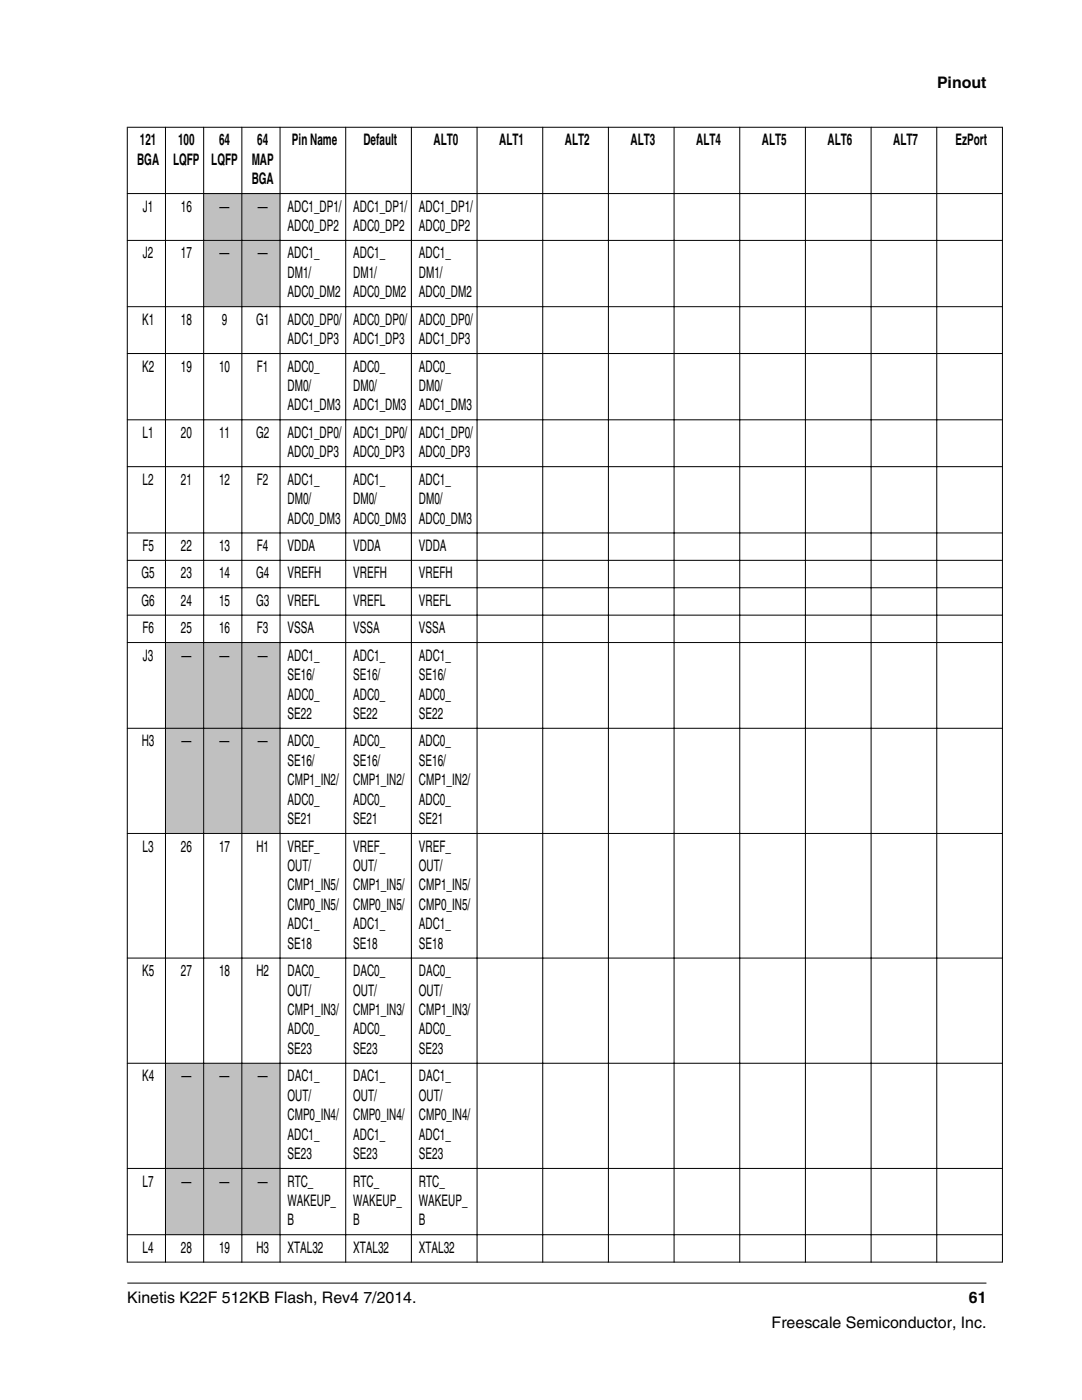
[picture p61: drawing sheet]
<svg xmlns="http://www.w3.org/2000/svg" width="216mm" height="279mm" viewBox="0 0 216 279" stroke-linecap="round" stroke-linejoin="round" font-family="sans-serif">
<defs><g id="words">
<g font-size="3.2">
<text x="187" y="17.5">Pinout</text>
<text x="27.9" y="29">121</text>
<text x="35.5" y="29">100</text>
<text x="43.7" y="29">64</text>
<text x="51.3" y="29">64</text>
<text x="58.3" y="29">Pin Name</text>
<text x="72.5" y="29">Default</text>
<text x="86.5" y="29">ALT0</text>
<text x="99.6" y="29">ALT1</text>
<text x="112.7" y="29">ALT2</text>
<text x="125.8" y="29">ALT3</text>
<text x="138.9" y="29">ALT4</text>
<text x="152" y="29">ALT5</text>
<text x="165.1" y="29">ALT6</text>
<text x="178.2" y="29">ALT7</text>
<text x="190.7" y="29">EzPort</text>
<text x="27.4" y="32.9">BGA</text>
<text x="34.5" y="32.9">LQFP</text>
<text x="42.2" y="32.9">LQFP</text>
<text x="50.2" y="32.9">MAP</text>
<text x="50.2" y="36.8">BGA</text>
<text x="28.5" y="42.2">J1</text>
<text x="36.1" y="42.2">16</text>
<text x="43.8" y="42.2">—</text>
<text x="51.4" y="42.2">—</text>
<text x="57.4" y="42.2">ADC1_DP1/</text>
<text x="57.4" y="46.1">ADC0_DP2</text>
<text x="70.5" y="42.2">ADC1_DP1/</text>
<text x="70.5" y="46.1">ADC0_DP2</text>
<text x="83.6" y="42.2">ADC1_DP1/</text>
<text x="83.6" y="46.1">ADC0_DP2</text>
<text x="28.5" y="51.6">J2</text>
<text x="36.1" y="51.6">17</text>
<text x="43.8" y="51.6">—</text>
<text x="51.4" y="51.6">—</text>
<text x="57.4" y="51.6">ADC1_</text>
<text x="70.5" y="51.6">ADC1_</text>
<text x="83.6" y="51.6">ADC1_</text>
<text x="57.4" y="55.5">DM1/</text>
<text x="57.4" y="59.3">ADC0_DM2</text>
<text x="70.5" y="55.5">DM1/</text>
<text x="70.5" y="59.3">ADC0_DM2</text>
<text x="83.6" y="55.5">DM1/</text>
<text x="83.6" y="59.3">ADC0_DM2</text>
<text x="28.3" y="64.8">K1</text>
<text x="36.1" y="64.8">18</text>
<text x="44.3" y="64.8">9</text>
<text x="51.1" y="64.8">G1</text>
<text x="57.4" y="64.8">ADC0_DP0/</text>
<text x="70.5" y="64.8">ADC0_DP0/</text>
<text x="83.6" y="64.8">ADC0_DP0/</text>
<text x="57.4" y="68.7">ADC1_DP3</text>
<text x="70.5" y="68.7">ADC1_DP3</text>
<text x="83.6" y="68.7">ADC1_DP3</text>
<text x="28.3" y="74.2">K2</text>
<text x="36.1" y="74.2">19</text>
<text x="43.7" y="74.2">10</text>
<text x="51.3" y="74.2">F1</text>
<text x="57.4" y="74.2">ADC0_</text>
<text x="70.5" y="74.2">ADC0_</text>
<text x="83.6" y="74.2">ADC0_</text>
<text x="57.4" y="78">DM0/</text>
<text x="57.4" y="81.9">ADC1_DM3</text>
<text x="70.5" y="78">DM0/</text>
<text x="70.5" y="81.9">ADC1_DM3</text>
<text x="83.6" y="78">DM0/</text>
<text x="83.6" y="81.9">ADC1_DM3</text>
<text x="28.5" y="87.4">L1</text>
<text x="36.1" y="87.4">20</text>
<text x="43.7" y="87.4">11</text>
<text x="51.1" y="87.4">G2</text>
<text x="57.4" y="87.4">ADC1_DP0/</text>
<text x="70.5" y="87.4">ADC1_DP0/</text>
<text x="83.6" y="87.4">ADC1_DP0/</text>
<text x="57.4" y="91.3">ADC0_DP3</text>
<text x="70.5" y="91.3">ADC0_DP3</text>
<text x="83.6" y="91.3">ADC0_DP3</text>
<text x="28.5" y="96.7">L2</text>
<text x="36.1" y="96.7">21</text>
<text x="43.7" y="96.7">12</text>
<text x="51.3" y="96.7">F2</text>
<text x="57.4" y="96.7">ADC1_</text>
<text x="57.4" y="100.6">DM0/</text>
<text x="70.5" y="96.7">ADC1_</text>
<text x="70.5" y="100.6">DM0/</text>
<text x="83.6" y="96.7">ADC1_</text>
<text x="83.6" y="100.6">DM0/</text>
<text x="57.4" y="104.5">ADC0_DM3</text>
<text x="70.5" y="104.5">ADC0_DM3</text>
<text x="83.6" y="104.5">ADC0_DM3</text>
<text x="28.4" y="110">F5</text>
<text x="36.1" y="110">22</text>
<text x="43.7" y="110">13</text>
<text x="51.3" y="110">F4</text>
<text x="57.4" y="110">VDDA</text>
<text x="70.5" y="110">VDDA</text>
<text x="83.6" y="110">VDDA</text>
<text x="28.2" y="115.4">G5</text>
<text x="36.1" y="115.4">23</text>
<text x="43.7" y="115.4">14</text>
<text x="51.1" y="115.4">G4</text>
<text x="57.4" y="115.4">VREFH</text>
<text x="70.5" y="115.4">VREFH</text>
<text x="83.6" y="115.4">VREFH</text>
<text x="28.2" y="120.9">G6</text>
<text x="36.1" y="120.9">24</text>
<text x="43.7" y="120.9">15</text>
<text x="51.1" y="120.9">G3</text>
<text x="57.4" y="120.9">VREFL</text>
<text x="70.5" y="120.9">VREFL</text>
<text x="83.6" y="120.9">VREFL</text>
<text x="28.4" y="126.4">F6</text>
<text x="28.5" y="131.8">J3</text>
<text x="36.1" y="126.4">25</text>
<text x="36.2" y="131.8">—</text>
<text x="43.7" y="126.4">16</text>
<text x="43.8" y="131.8">—</text>
<text x="51.3" y="126.4">F3</text>
<text x="51.4" y="131.8">—</text>
<text x="57.4" y="126.4">VSSA</text>
<text x="57.4" y="131.8">ADC1_</text>
<text x="70.5" y="126.4">VSSA</text>
<text x="70.5" y="131.8">ADC1_</text>
<text x="83.6" y="126.4">VSSA</text>
<text x="83.6" y="131.8">ADC1_</text>
<text x="57.4" y="135.7">SE16/</text>
<text x="70.5" y="135.7">SE16/</text>
<text x="83.6" y="135.7">SE16/</text>
<text x="57.4" y="139.6">ADC0_</text>
<text x="57.4" y="143.5">SE22</text>
<text x="70.5" y="139.6">ADC0_</text>
<text x="70.5" y="143.5">SE22</text>
<text x="83.6" y="139.6">ADC0_</text>
<text x="83.6" y="143.5">SE22</text>
<text x="28.3" y="149">H3</text>
<text x="36.2" y="149">—</text>
<text x="43.8" y="149">—</text>
<text x="51.4" y="149">—</text>
<text x="57.4" y="149">ADC0_</text>
<text x="70.5" y="149">ADC0_</text>
<text x="83.6" y="149">ADC0_</text>
<text x="57.4" y="152.8">SE16/</text>
<text x="70.5" y="152.8">SE16/</text>
<text x="83.6" y="152.8">SE16/</text>
<text x="57.4" y="156.7">CMP1_IN2/</text>
<text x="57.4" y="160.6">ADC0_</text>
<text x="70.5" y="156.7">CMP1_IN2/</text>
<text x="70.5" y="160.6">ADC0_</text>
<text x="83.6" y="156.7">CMP1_IN2/</text>
<text x="83.6" y="160.6">ADC0_</text>
<text x="57.4" y="164.5">SE21</text>
<text x="70.5" y="164.5">SE21</text>
<text x="83.6" y="164.5">SE21</text>
<text x="28.5" y="169.9">L3</text>
<text x="36.1" y="169.9">26</text>
<text x="43.7" y="169.9">17</text>
<text x="51.2" y="169.9">H1</text>
<text x="57.4" y="169.9">VREF_</text>
<text x="57.4" y="173.8">OUT/</text>
<text x="70.5" y="169.9">VREF_</text>
<text x="70.5" y="173.8">OUT/</text>
<text x="83.6" y="169.9">VREF_</text>
<text x="83.6" y="173.8">OUT/</text>
<text x="57.4" y="177.7">CMP1_IN5/</text>
<text x="70.5" y="177.7">CMP1_IN5/</text>
<text x="83.6" y="177.7">CMP1_IN5/</text>
<text x="57.4" y="181.6">CMP0_IN5/</text>
<text x="57.4" y="185.5">ADC1_</text>
<text x="70.5" y="181.6">CMP0_IN5/</text>
<text x="70.5" y="185.5">ADC1_</text>
<text x="83.6" y="181.6">CMP0_IN5/</text>
<text x="83.6" y="185.5">ADC1_</text>
<text x="57.4" y="189.3">SE18</text>
<text x="70.5" y="189.3">SE18</text>
<text x="83.6" y="189.3">SE18</text>
<text x="28.3" y="194.8">K5</text>
<text x="36.1" y="194.8">27</text>
<text x="43.7" y="194.8">18</text>
<text x="51.2" y="194.8">H2</text>
<text x="57.4" y="194.8">DAC0_</text>
<text x="70.5" y="194.8">DAC0_</text>
<text x="83.6" y="194.8">DAC0_</text>
<text x="57.4" y="198.7">OUT/</text>
<text x="57.4" y="202.6">CMP1_IN3/</text>
<text x="70.5" y="198.7">OUT/</text>
<text x="70.5" y="202.6">CMP1_IN3/</text>
<text x="83.6" y="198.7">OUT/</text>
<text x="83.6" y="202.6">CMP1_IN3/</text>
<text x="57.4" y="206.5">ADC0_</text>
<text x="70.5" y="206.5">ADC0_</text>
<text x="83.6" y="206.5">ADC0_</text>
<text x="28.3" y="215.8">K4</text>
<text x="36.2" y="215.8">—</text>
<text x="43.8" y="215.8">—</text>
<text x="51.4" y="215.8">—</text>
<text x="57.4" y="210.3">SE23</text>
<text x="57.4" y="215.8">DAC1_</text>
<text x="70.5" y="210.3">SE23</text>
<text x="70.5" y="215.8">DAC1_</text>
<text x="83.6" y="210.3">SE23</text>
<text x="83.6" y="215.8">DAC1_</text>
<text x="57.4" y="219.7">OUT/</text>
<text x="70.5" y="219.7">OUT/</text>
<text x="83.6" y="219.7">OUT/</text>
<text x="57.4" y="223.6">CMP0_IN4/</text>
<text x="57.4" y="227.4">ADC1_</text>
<text x="70.5" y="223.6">CMP0_IN4/</text>
<text x="70.5" y="227.4">ADC1_</text>
<text x="83.6" y="223.6">CMP0_IN4/</text>
<text x="83.6" y="227.4">ADC1_</text>
<text x="57.4" y="231.3">SE23</text>
<text x="70.5" y="231.3">SE23</text>
<text x="83.6" y="231.3">SE23</text>
<text x="28.5" y="236.8">L7</text>
<text x="36.2" y="236.8">—</text>
<text x="43.8" y="236.8">—</text>
<text x="51.4" y="236.8">—</text>
<text x="57.4" y="236.8">RTC_</text>
<text x="70.5" y="236.8">RTC_</text>
<text x="83.6" y="236.8">RTC_</text>
<text x="57.4" y="240.7">WAKEUP_</text>
<text x="57.4" y="244.6">B</text>
<text x="70.5" y="240.7">WAKEUP_</text>
<text x="70.5" y="244.6">B</text>
<text x="83.6" y="240.7">WAKEUP_</text>
<text x="83.6" y="244.6">B</text>
<text x="28.5" y="250">L4</text>
<text x="36.1" y="250">28</text>
<text x="43.7" y="250">19</text>
<text x="51.2" y="250">H3</text>
<text x="57.4" y="250">XTAL32</text>
<text x="70.5" y="250">XTAL32</text>
<text x="83.6" y="250">XTAL32</text>
<text x="25.4" y="260">Kinetis K22F 512KB Flash, Rev4 7/2014.</text>
<text x="193.3" y="260">61</text>
<text x="154" y="265">Freescale Semiconductor, Inc.</text>
</g>
</g></defs>
<g fill="#c0c0c0">
<path d="M40.7 38.7h7.5v9.2h-7.5z" fill-rule="evenodd"/>
<path d="M48.3 38.7h7.5v9.2h-7.5z" fill-rule="evenodd"/>
<path d="M40.7 48.1h7.5v13h-7.5z" fill-rule="evenodd"/>
<path d="M48.3 48.1h7.5v13h-7.5z" fill-rule="evenodd"/>
<path d="M33.1 128.3h7.5v17h-7.5z" fill-rule="evenodd"/>
<path d="M40.7 128.3h7.5v17h-7.5z" fill-rule="evenodd"/>
<path d="M48.3 128.3h7.5v17h-7.5z" fill-rule="evenodd"/>
<path d="M33.1 145.4h7.5v20.8h-7.5z" fill-rule="evenodd"/>
<path d="M40.7 145.4h7.5v20.8h-7.5z" fill-rule="evenodd"/>
<path d="M48.3 145.4h7.5v20.8h-7.5z" fill-rule="evenodd"/>
<path d="M33.1 212.3h7.5v20.8h-7.5z" fill-rule="evenodd"/>
<path d="M40.7 212.3h7.5v20.8h-7.5z" fill-rule="evenodd"/>
<path d="M48.3 212.3h7.5v20.8h-7.5z" fill-rule="evenodd"/>
<path d="M33.1 233.3h7.5v13h-7.5z" fill-rule="evenodd"/>
<path d="M40.7 233.3h7.5v13h-7.5z" fill-rule="evenodd"/>
<path d="M48.3 233.3h7.5v13h-7.5z" fill-rule="evenodd"/>
</g>
<g fill="none" stroke="#000" stroke-width=".2">
<path d="M25.3 25.4h174.8M25.3 38.6h174.8M25.4 25.3v226.7M33 25.3v226.7M40.6 25.3v226.7M48.3 25.3v226.7M55.9 25.3v226.7M69 25.3v226.7M82.1 25.3v226.7M95.2 25.3v226.7M108.3 25.3v226.7M121.4 25.3v226.7"/>
<path d="M134.5 25.3v226.7M147.6 25.3v226.7M160.7 25.3v226.7M173.8 25.3v226.7M186.9 25.3v226.7M200 25.3v226.7M25.3 48h174.8M25.3 61.2h174.8M25.3 70.6h174.8M25.3 83.8h174.8M25.3 93.1h174.8M25.3 106.4h174.8"/>
<path d="M25.3 111.8h174.8M25.3 117.3h174.8M25.3 122.8h174.8M25.3 128.2h174.8M25.3 145.3h174.8M25.3 166.3h174.8M25.3 191.2h174.8M25.3 212.2h174.8M25.3 233.2h174.8M25.3 246.4h174.8M25.3 251.9h174.8M25.4 256.1h171.4"/>
</g>
<use href="#words"/>
</svg>
